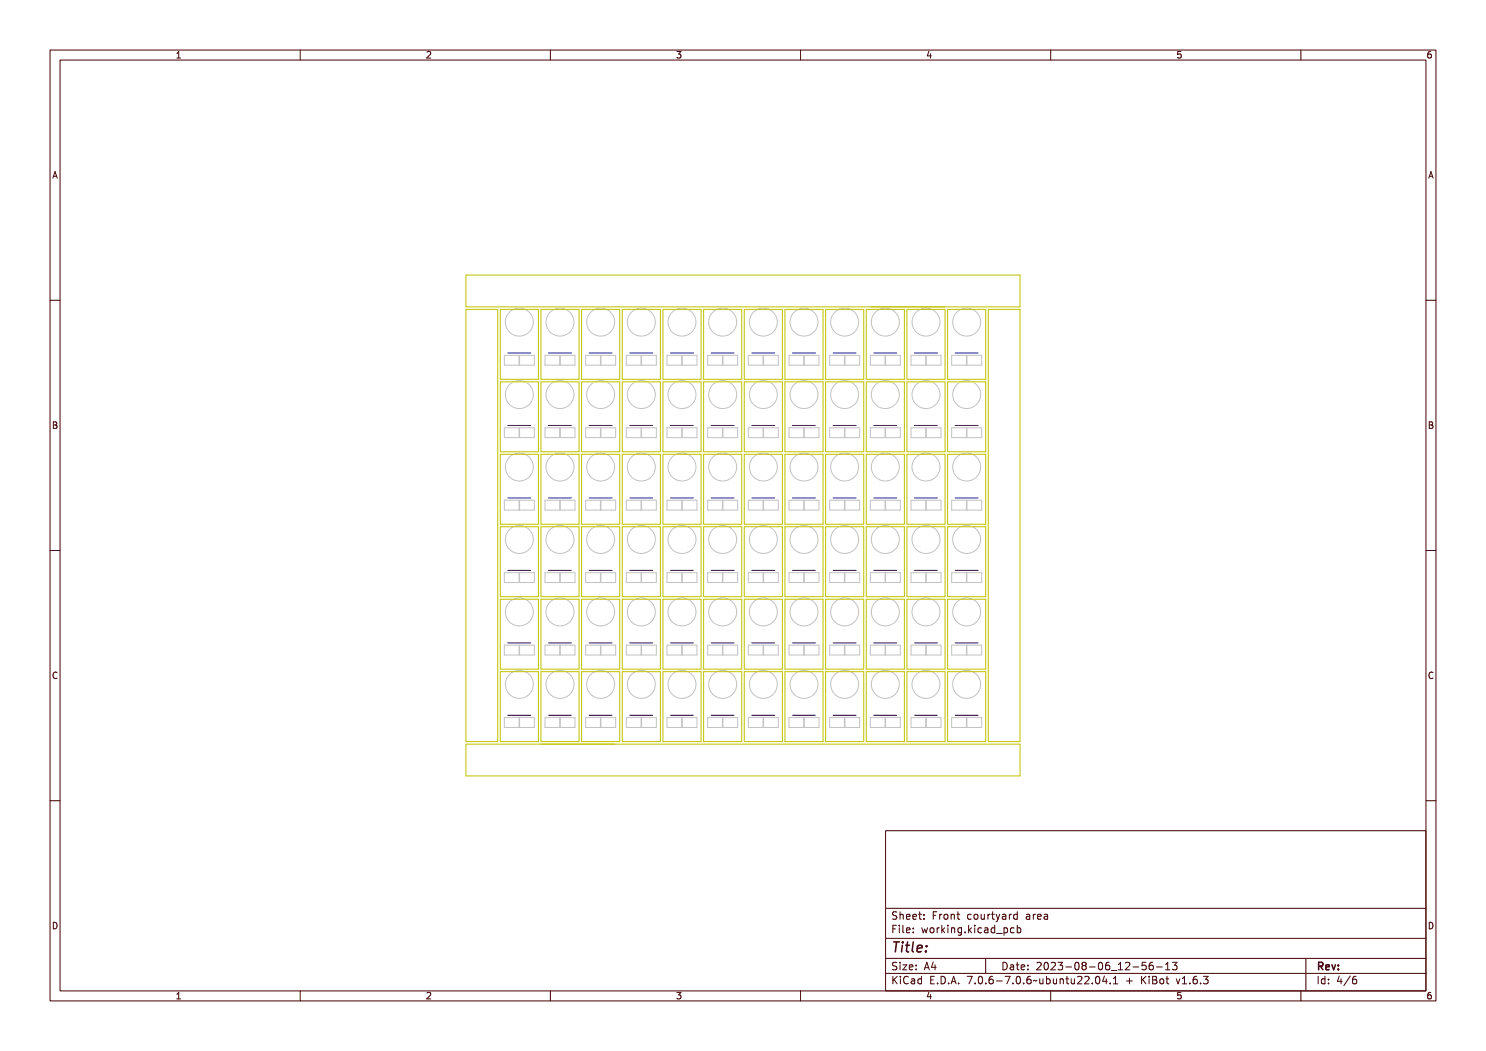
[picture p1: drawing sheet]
<svg xmlns="http://www.w3.org/2000/svg" width="297mm" height="210mm" viewBox="0 0 297 210" stroke-linecap="round" stroke-linejoin="round" font-family="sans-serif">
<defs><g id="words">
<text font-size="2.7" fill="#480000" x="178" y="190.3">Title:</text>
<g font-size="2" fill="#480000">
<text x="178" y="183.7">Sheet: Front courtyard area</text>
<text x="178" y="186.5">File: working.kicad_pcb</text>
<text x="178" y="193.9">Size: A4</text>
<text x="178" y="196.6">KiCad E.D.A. 7.0.6-7.0.6~ubuntu22.04.1 + KiBot v1.6.3</text>
<text x="200" y="193.9">Date: 2023-08-06_12-56-13</text>
<text x="263" y="196.6">Id: 4/6</text>
<text x="263" y="193.9">Rev:</text>
</g>
<g font-size="1.7" fill="#480000">
<text x="35" y="11.7">1</text>
<text x="85" y="11.7">2</text>
<text x="135" y="11.7">3</text>
<text x="185" y="11.7">4</text>
<text x="235" y="11.7">5</text>
<text x="285" y="11.7">6</text>
<text x="10.5" y="35.7">A</text>
<text x="285.5" y="35.7">A</text>
<text x="10.5" y="85.6">B</text>
<text x="285.5" y="85.6">B</text>
<text x="10.5" y="135.7">C</text>
<text x="285.5" y="135.7">C</text>
<text x="10.5" y="185.6">D</text>
<text x="285.5" y="185.6">D</text>
<text x="35" y="199.7">1</text>
<text x="85" y="199.7">2</text>
<text x="135" y="199.7">3</text>
<text x="185" y="199.7">4</text>
<text x="235" y="199.7">5</text>
<text x="285" y="199.7">6</text>
</g>
</g></defs>
<g fill="none" stroke="#c2c2c2" stroke-width=".2">
<path d="M100.8 71h2.9v2h-2.9zM103.8 71h3v2h-3zM108.9 71h3v2h-3zM112 71h2.9v2h-2.9zM117.1 71h2.9v2h-2.9zM120.1 71h3v2h-3zM125.2 71h2.9v2h-2.9zM128.2 71h3v2h-3zM133.3 71h3v2h-3zM136.4 71h2.9v2h-2.9zM141.4 71h3v2h-3zM144.5 71h2.9v2h-2.9z"/>
<path d="M149.6 71h2.9v2h-2.9zM152.6 71h3v2h-3zM157.7 71h2.9v2h-2.9zM160.7 71h3v2h-3zM165.8 71h3v2h-3zM168.9 71h2.9v2h-2.9zM174 71h2.9v2h-2.9zM177 71h2.9v2h-2.9zM182.1 71h2.9v2h-2.9zM185.1 71h3v2h-3zM190.2 71h3v2h-3zM193.3 71h2.9v2h-2.9z"/>
<path d="M100.8 100h2.9v1.9h-2.9zM100.8 85.5h2.9v1.9h-2.9zM103.8 100h3v1.9h-3zM103.8 85.5h3v1.9h-3zM108.9 100h3v1.9h-3zM108.9 85.5h3v1.9h-3zM112 85.5h2.9v1.9h-2.9zM112 100h2.9v1.9h-2.9zM117.1 100h2.9v1.9h-2.9zM117.1 85.5h2.9v1.9h-2.9zM120.1 100h3v1.9h-3zM120.1 85.5h3v1.9h-3z"/>
<path d="M125.2 100h2.9v1.9h-2.9zM125.2 85.5h2.9v1.9h-2.9zM128.2 100h3v1.9h-3zM128.2 85.5h3v1.9h-3zM133.3 100h3v1.9h-3zM133.3 85.5h3v1.9h-3zM136.4 85.5h2.9v1.9h-2.9zM136.4 100h2.9v1.9h-2.9zM141.4 85.5h3v1.9h-3zM141.4 100h3v1.9h-3zM144.5 100h2.9v1.9h-2.9zM144.5 85.5h2.9v1.9h-2.9z"/>
<path d="M149.6 100h2.9v1.9h-2.9zM149.6 85.5h2.9v1.9h-2.9zM152.6 100h3v1.9h-3zM152.6 85.5h3v1.9h-3zM157.7 100h2.9v1.9h-2.9zM157.7 85.5h2.9v1.9h-2.9zM160.7 100h3v1.9h-3zM160.7 85.5h3v1.9h-3zM165.8 100h3v1.9h-3zM165.8 85.5h3v1.9h-3zM168.9 100h2.9v1.9h-2.9zM168.9 85.5h2.9v1.9h-2.9z"/>
<path d="M174 100h2.9v1.9h-2.9zM174 85.5h2.9v1.9h-2.9zM177 100h2.9v1.9h-2.9zM177 85.5h2.9v1.9h-2.9zM182.1 100h2.9v1.9h-2.9zM182.1 85.5h2.9v1.9h-2.9zM185.1 100h3v1.9h-3zM185.1 85.5h3v1.9h-3zM190.2 100h3v1.9h-3zM190.2 85.5h3v1.9h-3zM193.3 100h2.9v1.9h-2.9zM193.3 85.5h2.9v1.9h-2.9z"/>
<path d="M100.8 114.4h2.9v2h-2.9zM103.8 114.4h3v2h-3zM108.9 114.4h3v2h-3zM112 114.4h2.9v2h-2.9zM117.1 114.4h2.9v2h-2.9zM120.1 114.4h3v2h-3zM125.2 114.4h2.9v2h-2.9zM128.2 114.4h3v2h-3zM133.3 114.4h3v2h-3zM136.4 114.4h2.9v2h-2.9zM141.4 114.4h3v2h-3zM144.5 114.4h2.9v2h-2.9z"/>
<path d="M149.6 114.4h2.9v2h-2.9zM152.6 114.4h3v2h-3zM157.7 114.4h2.9v2h-2.9zM160.7 114.4h3v2h-3zM165.8 114.4h3v2h-3zM168.9 114.4h2.9v2h-2.9zM174 114.4h2.9v2h-2.9zM177 114.4h2.9v2h-2.9zM182.1 114.4h2.9v2h-2.9zM185.1 114.4h3v2h-3zM190.2 114.4h3v2h-3zM193.3 114.4h2.9v2h-2.9z"/>
<path d="M100.8 128.9h2.9v2h-2.9zM103.8 128.9h3v2h-3zM108.9 128.9h3v2h-3zM112 128.9h2.9v2h-2.9zM117.1 128.9h2.9v2h-2.9zM120.1 128.9h3v2h-3zM125.2 128.9h2.9v2h-2.9zM128.2 128.9h3v2h-3zM133.3 128.9h3v2h-3zM136.4 128.9h2.9v2h-2.9zM141.4 128.9h3v2h-3zM144.5 128.9h2.9v2h-2.9z"/>
<path d="M149.6 128.9h2.9v2h-2.9zM152.6 128.9h3v2h-3zM157.7 128.9h2.9v2h-2.9zM160.7 128.9h3v2h-3zM165.8 128.9h3v2h-3zM168.9 128.9h2.9v2h-2.9zM174 128.9h2.9v2h-2.9zM177 128.9h2.9v2h-2.9zM182.1 128.9h2.9v2h-2.9zM185.1 128.9h3v2h-3zM190.2 128.9h3v2h-3zM193.3 128.9h2.9v2h-2.9z"/>
<path d="M100.8 143.4h2.9v2h-2.9zM103.8 143.4h3v2h-3zM108.9 143.4h3v2h-3zM112 143.4h2.9v2h-2.9zM117.1 143.4h2.9v2h-2.9zM120.1 143.4h3v2h-3zM125.2 143.4h2.9v2h-2.9zM128.2 143.4h3v2h-3zM133.3 143.4h3v2h-3zM136.4 143.4h2.9v2h-2.9zM141.4 143.4h3v2h-3zM144.5 143.4h2.9v2h-2.9z"/>
<path d="M149.6 143.4h2.9v2h-2.9zM152.6 143.4h3v2h-3zM157.7 143.4h2.9v2h-2.9zM160.7 143.4h3v2h-3zM165.8 143.4h3v2h-3zM168.9 143.4h2.9v2h-2.9zM174 143.4h2.9v2h-2.9zM177 143.4h2.9v2h-2.9zM182.1 143.4h2.9v2h-2.9zM185.1 143.4h3v2h-3zM190.2 143.4h3v2h-3zM193.3 143.4h2.9v2h-2.9z"/>
<circle cx="103.8" cy="78.8" r="2.79"/>
<circle cx="103.8" cy="64.4" r="2.79"/>
<circle cx="111.9" cy="78.8" r="2.79"/>
<circle cx="111.9" cy="64.4" r="2.79"/>
<circle cx="120.1" cy="78.8" r="2.79"/>
<circle cx="120.1" cy="64.4" r="2.79"/>
<circle cx="128.2" cy="78.8" r="2.79"/>
<circle cx="128.2" cy="64.4" r="2.79"/>
<circle cx="136.3" cy="78.8" r="2.79"/>
<circle cx="136.3" cy="64.4" r="2.79"/>
<circle cx="144.4" cy="78.8" r="2.79"/>
<circle cx="144.4" cy="64.4" r="2.79"/>
<circle cx="152.6" cy="78.8" r="2.79"/>
<circle cx="152.6" cy="64.4" r="2.79"/>
<circle cx="160.7" cy="78.8" r="2.79"/>
<circle cx="160.7" cy="64.4" r="2.79"/>
<circle cx="168.8" cy="78.8" r="2.79"/>
<circle cx="168.8" cy="64.4" r="2.79"/>
<circle cx="176.9" cy="78.8" r="2.79"/>
<circle cx="176.9" cy="64.4" r="2.79"/>
<circle cx="185.1" cy="78.8" r="2.79"/>
<circle cx="185.1" cy="64.4" r="2.79"/>
<circle cx="193.2" cy="78.8" r="2.79"/>
<circle cx="193.2" cy="64.4" r="2.79"/>
<circle cx="103.8" cy="93.3" r="2.79"/>
<circle cx="111.9" cy="93.3" r="2.79"/>
<circle cx="120.1" cy="93.3" r="2.79"/>
<circle cx="128.2" cy="93.3" r="2.79"/>
<circle cx="136.3" cy="93.3" r="2.79"/>
<circle cx="144.4" cy="93.3" r="2.79"/>
<circle cx="152.6" cy="93.3" r="2.79"/>
<circle cx="160.7" cy="93.3" r="2.79"/>
<circle cx="168.8" cy="93.3" r="2.79"/>
<circle cx="176.9" cy="93.3" r="2.79"/>
<circle cx="185.1" cy="93.3" r="2.79"/>
<circle cx="193.2" cy="93.3" r="2.79"/>
<circle cx="103.8" cy="107.8" r="2.79"/>
<circle cx="111.9" cy="107.8" r="2.79"/>
<circle cx="120.1" cy="107.8" r="2.79"/>
<circle cx="128.2" cy="107.8" r="2.79"/>
<circle cx="136.3" cy="107.8" r="2.79"/>
<circle cx="144.4" cy="107.8" r="2.79"/>
<circle cx="152.6" cy="107.8" r="2.79"/>
<circle cx="160.7" cy="107.8" r="2.79"/>
<circle cx="168.8" cy="107.8" r="2.79"/>
<circle cx="176.9" cy="107.8" r="2.79"/>
<circle cx="185.1" cy="107.8" r="2.79"/>
<circle cx="193.2" cy="107.8" r="2.79"/>
<circle cx="103.8" cy="136.8" r="2.79"/>
<circle cx="103.8" cy="122.3" r="2.79"/>
<circle cx="111.9" cy="136.8" r="2.79"/>
<circle cx="111.9" cy="122.3" r="2.79"/>
<circle cx="120.1" cy="136.8" r="2.79"/>
<circle cx="120.1" cy="122.3" r="2.79"/>
<circle cx="128.2" cy="136.8" r="2.79"/>
<circle cx="128.2" cy="122.3" r="2.79"/>
<circle cx="136.3" cy="136.8" r="2.79"/>
<circle cx="136.3" cy="122.3" r="2.79"/>
<circle cx="144.4" cy="136.8" r="2.79"/>
<circle cx="144.4" cy="122.3" r="2.79"/>
<circle cx="152.6" cy="136.8" r="2.79"/>
<circle cx="152.6" cy="122.3" r="2.79"/>
<circle cx="160.7" cy="136.8" r="2.79"/>
<circle cx="160.7" cy="122.3" r="2.79"/>
<circle cx="168.8" cy="136.8" r="2.79"/>
<circle cx="168.8" cy="122.3" r="2.79"/>
<circle cx="176.9" cy="136.8" r="2.79"/>
<circle cx="176.9" cy="122.3" r="2.79"/>
<circle cx="185.1" cy="136.8" r="2.79"/>
<circle cx="185.1" cy="122.3" r="2.79"/>
<circle cx="193.2" cy="136.8" r="2.79"/>
<circle cx="193.2" cy="122.3" r="2.79"/>
</g>
<g fill="none" stroke="#c2c200" stroke-width=".2">
<path d="M93.1 55h110.8v6.3h-110.8zM93.1 61.8h6.4v86.4h-6.4zM100 76.3h7.6v14h-7.6zM100 61.8h7.6v14h-7.6zM108.1 61.8h7.6v14h-7.6zM108.1 76.3h7.6v14h-7.6zM116.2 76.3h7.7v14h-7.7zM116.2 61.8h7.7v14h-7.7zM124.4 76.3h7.6v14h-7.6zM124.4 61.8h7.6v14h-7.6zM132.5 61.8h7.6v14h-7.6zM132.5 76.3h7.6v14h-7.6z"/>
<path d="M140.6 76.3h7.6v14h-7.6zM140.6 61.8h7.6v14h-7.6zM148.8 61.8h7.6v14h-7.6zM148.8 76.3h7.6v14h-7.6zM156.9 61.8h7.6v14h-7.6zM156.9 76.3h7.6v14h-7.6zM165 61.8h7.6v14h-7.6zM165 76.3h7.6v14h-7.6zM173.1 76.3h7.7v14h-7.7zM173.1 61.8h7.7v14h-7.7zM181.3 76.3h7.6v14h-7.6zM181.3 61.8h7.6v14h-7.6z"/>
<path d="M189.4 76.3h7.6v14h-7.6zM189.4 61.8h7.6v14h-7.6zM197.5 61.8h6.4v86.4h-6.4zM100 90.8h7.6v14h-7.6zM108.1 90.8h7.6v14h-7.6zM116.2 90.8h7.7v14h-7.7zM124.4 90.8h7.6v14h-7.6zM132.5 90.8h7.6v14h-7.6zM140.6 90.8h7.6v14h-7.6zM148.8 90.8h7.6v14h-7.6zM156.9 90.8h7.6v14h-7.6zM165 90.8h7.6v14h-7.6z"/>
<path d="M173.1 90.8h7.7v14h-7.7zM181.3 90.8h7.6v14h-7.6zM189.4 90.8h7.6v14h-7.6zM100 119.7h7.6v14h-7.6zM100 105.3h7.6v13.9h-7.6zM108.1 119.7h7.6v14h-7.6zM108.1 105.3h7.6v13.9h-7.6zM116.2 119.7h7.7v14h-7.7zM116.2 105.3h7.7v13.9h-7.7zM124.4 119.7h7.6v14h-7.6zM124.4 105.3h7.6v13.9h-7.6zM132.5 119.7h7.6v14h-7.6z"/>
<path d="M132.5 105.3h7.6v13.9h-7.6zM140.6 119.7h7.6v14h-7.6zM140.6 105.3h7.6v13.9h-7.6zM148.8 119.7h7.6v14h-7.6zM148.8 105.3h7.6v13.9h-7.6zM156.9 119.7h7.6v14h-7.6zM156.9 105.3h7.6v13.9h-7.6zM165 119.7h7.6v14h-7.6zM165 105.3h7.6v13.9h-7.6zM173.1 119.7h7.7v14h-7.7zM173.1 105.3h7.7v13.9h-7.7zM181.3 119.7h7.6v14h-7.6z"/>
<path d="M181.3 105.3h7.6v13.9h-7.6zM189.4 119.7h7.6v14h-7.6zM189.4 105.3h7.6v13.9h-7.6zM100 134.2h7.6v14h-7.6zM108.1 134.2h7.6v14h-7.6zM116.2 134.2h7.7v14h-7.7zM124.4 134.2h7.6v14h-7.6zM132.5 134.2h7.6v14h-7.6zM140.6 134.2h7.6v14h-7.6zM148.8 134.2h7.6v14h-7.6zM156.9 134.2h7.6v14h-7.6zM165 134.2h7.6v14h-7.6z"/>
<path d="M173.1 134.2h7.7v14h-7.7zM181.3 134.2h7.6v14h-7.6zM189.4 134.2h7.6v14h-7.6zM93.1 148.7h110.8v6.3h-110.8z"/>
</g>
<g fill="none" stroke="#000084" stroke-width=".2">
<path d="M101.5 70.5h4.6M109.6 70.5h4.6M117.8 70.5h4.5M125.9 70.5h4.6M134 70.5h4.6M142.1 70.5h4.6M150.3 70.5h4.5M158.4 70.5h4.6M166.5 70.5h4.6M174.6 70.5h4.6M182.8 70.5h4.5M190.9 70.5h4.6"/>
<path d="M101.5 85h4.6M101.5 99.5h4.6M109.6 85h4.6M109.6 99.5h4.6M117.8 85h4.5M117.8 99.5h4.5M125.9 85h4.6M125.9 99.5h4.6M134 85h4.6M134 99.5h4.6M142.1 85h4.6M142.1 99.5h4.6"/>
<path d="M150.3 85h4.5M150.3 99.5h4.5M158.4 85h4.6M158.4 99.5h4.6M166.5 85h4.6M166.5 99.5h4.6M174.6 85h4.6M174.6 99.5h4.6M182.8 85h4.5M182.8 99.5h4.5M190.9 85h4.6M190.9 99.5h4.6"/>
<path d="M101.5 114h4.6M109.6 114h4.6M117.8 114h4.5M125.9 114h4.6M134 114h4.6M142.1 114h4.6M150.3 114h4.5M158.4 114h4.6M166.5 114h4.6M174.6 114h4.6M182.8 114h4.5M190.9 114h4.6"/>
<path d="M101.5 128.4h4.6M109.6 128.4h4.6M117.8 128.4h4.5M125.9 128.4h4.6M134 128.4h4.6M142.1 128.4h4.6M150.3 128.4h4.5M158.4 128.4h4.6M166.5 128.4h4.6M174.6 128.4h4.6M182.8 128.4h4.5M190.9 128.4h4.6"/>
<path d="M101.5 142.9h4.6M109.6 142.9h4.6M117.8 142.9h4.5M125.9 142.9h4.6M134 142.9h4.6M142.1 142.9h4.6M150.3 142.9h4.5M158.4 142.9h4.6M166.5 142.9h4.6M174.6 142.9h4.6M182.8 142.9h4.5M190.9 142.9h4.6"/>
</g>
<g fill="none" stroke="#480000" stroke-width=".2">
<path d="M10 10h277v190h-277zM12 12h273v186h-273zM60 10v2M110 10v2M160 10v2M210 10v2M260 10v2M10 60h2M285 60h2M10 110h2M285 110h2M10 160h2"/>
<path d="M285 160h2M177 166h108v32h-108zM60 198v2M110 198v2M160 198v2M177 181.5h108M177 187.5h108M177 191.5h108M177 194.5h108M178.1 195.2h.2v.6l.6-.6h.3l-.6 .6 .6 .8h-.2l-.5-.7-.2 .2v.5h-.2zM178.2 185h.9v.2h-.7v.4h.6v.2h-.6v.7h-.2zM178.3 182.4l.5-.1h.2v.2a.31 .31 0 0 0-.5-.1 .31 .31 0 0 0 0 .5 .5 .5 0 0 1 .6 .6 .5 .5 0 0 1-.8 .2l-.1-.2a.34 .34 0 0 0 .4 .1 .34 .34 0 0 0 .1-.5 .47 .47 0 0 1-.5-.2 .47 .47 0 0 1 .1-.5z"/>
<path d="M178.3 192.5l.5-.1h.2v.2a.31 .31 0 0 0-.5-.1 .31 .31 0 0 0 0 .5 .5 .5 0 0 1 .6 .6 .5 .5 0 0 1-.8 .2l-.1-.2a.34 .34 0 0 0 .4 .1 .34 .34 0 0 0 .1-.5 .47 .47 0 0 1-.5-.2 .47 .47 0 0 1 .1-.5zM179.4 182.2h.2v.6a.35 .35 0 0 1 .4-.1 .35 .35 0 0 1 .2 .4v.6h-.2v-.8h-.4v.8h-.2zM179.5 185.4h.4v.9h.4v.2h-.9v-.2h.3v-.8h-.2zM179.5 192.8h.4v.9h.4v.1h-.9v-.1h.3v-.8h-.2zM179.5 195.6h.4v.9h.4v.1h-.9v-.1h.3v-.8h-.2zM179.7 184.9h.2v.3h-.2zM179.7 192.3h.2v.3h-.2zM179.7 195.1h.2v.3h-.2zM180.6 184.9h.4v1.3l.4 .1v.2l-.5-.2v-1.2h-.3zM180.6 192.8h.8l-.6 .9h.6v.1h-.8l.6-.9h-.6zM180.7 182.8l.1-.1a.49 .49 0 0 1 .5 0 .49 .49 0 0 1 .2 .5h-.8a.42 .42 0 0 0 .3 .4 .42 .42 0 0 0 .4-.1 .47 .47 0 0 1-.4 .3 .47 .47 0 0 1-.4-.3zM180.7 195.4a.4 .4 0 0 1 .4-.3 .4 .4 0 0 1 .4 .3 .56 .56 0 0 0-.8 .4 .56 .56 0 0 0 .5 .7l.3-.1a.43 .43 0 0 1-.5 .3 .43 .43 0 0 1-.4-.4v-.6z"/>
<path d="M180.8 182.9l.4-.1 .1 .3h-.6zM181.8 195.6l.3-.1a.43 .43 0 0 1 .5 .5v.6h-.1v-.1a.38 .38 0 0 1-.5 .2 .38 .38 0 0 1-.2-.5 .38 .38 0 0 1 .4-.2h.3a.35 .35 0 0 0-.3-.4 .35 .35 0 0 0-.4 .2zM181.9 182.8l.1-.1a.49 .49 0 0 1 .5 0 .49 .49 0 0 1 .2 .5h-.8a.42 .42 0 0 0 .3 .4 .42 .42 0 0 0 .5-.1 .47 .47 0 0 1-.5 .3 .47 .47 0 0 1-.4-.3zM181.9 185.5l.1-.1a.49 .49 0 0 1 .5 0 .49 .49 0 0 1 .2 .5h-.8a.42 .42 0 0 0 .3 .4 .42 .42 0 0 0 .5-.1 .47 .47 0 0 1-.5 .3 .47 .47 0 0 1-.4-.3zM181.9 192.9l.1-.1a.49 .49 0 0 1 .5 0 .49 .49 0 0 1 .2 .5h-.8a.42 .42 0 0 0 .3 .4 .42 .42 0 0 0 .5-.1 .47 .47 0 0 1-.5 .3 .47 .47 0 0 1-.4-.3zM182 196.2l.5-.1a.31 .31 0 0 1-.2 .4 .31 .31 0 0 1-.4-.1zM182 182.9l.4-.1 .1 .3h-.6zM182 185.6l.4-.1 .1 .3h-.6zM182 193l.4-.1 .1 .3h-.6zM183 195.7l.4-.2 .2 .2v-.6h.2v1.5h-.2v-.1a.42 .42 0 0 1-.5 .1 .42 .42 0 0 1-.2-.5zM183.2 195.8l.1-.1a.4 .4 0 0 1 .3 .4 .4 .4 0 0 1-.3 .4l-.2-.2zM183.2 182.3h.2v.4h.4v.1h-.4v.7l.4 .1v.1h-.4l-.1-.1-.1-.8h-.3v-.1h.3z"/>
<path d="M183.3 185.4h.2v.3h-.2zM183.3 186.2h.2v.3h-.2zM183.3 192.8h.2v.3h-.2zM183.3 193.6h.2v.2h-.2zM184.5 182.7h.2v.3h-.2zM184.5 183.5h.2v.2h-.2zM185.2 185.4h.2l.2 .8 .1-.5h.2l.2 .5 .1-.8h.2l-.2 1.1h-.2l-.2-.7-.2 .7h-.1zM185.4 195.2h.9v.2h-.7v.4h.6v.2h-.6v.5h.7v.1h-.9zM185.7 192.4h.2l.5 1.4h-.2l-.1-.3h-.5l-.1 .3h-.2zM185.8 192.6l.2 .7h-.4zM186.6 182.3h.9v.2h-.7v.4h.6v.2h-.6v.6h-.2zM186.8 185.6l.1-.1a.39 .39 0 0 1 .4 .4 .39 .39 0 0 1-.4 .4l-.1-.2z"/>
<path d="M186.9 196.4h.2v.2h-.2zM187.1 192.4h.2v.9h.2v.2h-.2v.3h-.2v-.3h-.6zM187.1 192.6v.7h-.4zM187.8 195.2a.76 .76 0 0 1 .9 .7 .76 .76 0 0 1-.9 .7zM188 195.4a.57 .57 0 0 1 .5 .5 .57 .57 0 0 1-.5 .6zM188 182.7h.2v.2v-.1a.29 .29 0 0 1 .3-.2 .29 .29 0 0 1 .3 .3 .37 .37 0 0 0-.5-.1 .37 .37 0 0 0-.1 .4v.5h-.2zM188 185.4h.2v.2v-.1a.29 .29 0 0 1 .3-.2 .29 .29 0 0 1 .3 .3 .37 .37 0 0 0-.5-.1 .37 .37 0 0 0-.1 .4v.6h-.2zM189.1 184.9h.1v.9l.5-.4h.2l-.4 .4 .5 .7h-.2l-.4-.6-.2 .1v.5h-.1zM189.2 182.9l.1-.1a.39 .39 0 0 1 .4 .4 .39 .39 0 0 1-.4 .4l-.1-.2zM189.3 196.4h.3v.2h-.3zM190.2 182.7h.2v.1a.35 .35 0 0 1 .4-.1 .35 .35 0 0 1 .3 .4v.6h-.2l-.1-.8h-.3l-.1 .8h-.2zM190.3 185.4h.4v.9h.4v.2h-.9v-.2h.4v-.8h-.3z"/>
<path d="M190.5 195.2h.3l.4 1.4h-.2l-.1-.3h-.5l-.1 .3h-.2zM190.6 184.9h.1v.3h-.1zM190.6 195.4l.2 .7h-.4zM191.4 185.4h.2v.1a.35 .35 0 0 1 .4-.1 .35 .35 0 0 1 .3 .4v.7h-.2l-.1-.9h-.3l-.1 .9h-.2zM191.7 182.3h.1v.4h.4v.1h-.4v.7l.4 .1v.1h-.4l-.1-.1v-.8h-.3v-.1h.3zM191.7 196.4h.3v.2h-.3zM192.7 185.5l.3-.2 .3 .2v-.1h.2v1a.53 .53 0 0 1-.8 .4v-.2a.36 .36 0 0 0 .4 .1 .36 .36 0 0 0 .2-.4l-.1 .1a.53 .53 0 0 1-.7-.3 .53 .53 0 0 1 .2-.6zM192.8 185.6l.1-.1a.39 .39 0 0 1 .4 .4 .39 .39 0 0 1-.4 .4l-.1-.2zM193.8 195.2h.9l-.5 1.4h-.2l.5-1.2h-.7zM194 182.8a.39 .39 0 0 1 .4-.2 .39 .39 0 0 1 .3 .3 .4 .4 0 0 0-.6 0 .4 .4 0 0 0 0 .6 .4 .4 0 0 0 .6 0 .45 .45 0 0 1-.6 .3 .45 .45 0 0 1-.3-.6zM194.1 186.2h.3v.3h-.3zM195.1 184.9h.2v.9l.4-.4h.3l-.5 .4 .5 .7h-.2l-.4-.6-.1 .1v.5h-.2z"/>
<path d="M195.2 182.9l.1-.1a.39 .39 0 0 1 .4 .4 .39 .39 0 0 1-.4 .4l-.1-.2zM195.3 196.4h.3v.2h-.3zM196.2 182.7h.2v.8l.2 .1 .3-.2v-.7h.2v1h-.2v-.1a.35 .35 0 0 1-.4 .2 .35 .35 0 0 1-.3-.5zM196.3 185.4h.5v.9h.3v.2h-.9v-.2h.4v-.8h-.3zM196.3 195.4a.57 .57 0 0 1 .7 0 .57 .57 0 0 1 .1 .8 .5 .5 0 0 1-.6 .5 .5 .5 0 0 1-.3-.8zM196.5 195.4a.61 .61 0 0 1 .4 1l-.1 .1a.61 .61 0 0 1-.4-1zM196.6 184.9h.2v.3h-.2zM197 191.5v3M197.6 185.5a.39 .39 0 0 1 .4-.2 .39 .39 0 0 1 .3 .3 .4 .4 0 0 0-.6 0 .4 .4 0 0 0 0 .6 .4 .4 0 0 0 .6 0 .45 .45 0 0 1-.6 .3 .45 .45 0 0 1-.3-.6zM197.6 182.7h.2v.2v-.1a.29 .29 0 0 1 .4-.2 .29 .29 0 0 1 .2 .3 .37 .37 0 0 0-.4-.1 .37 .37 0 0 0-.2 .4v.5h-.2zM197.7 196.4h.3v.2h-.3zM198.7 185.4l.2-.1a.43 .43 0 0 1 .6 .5v.7h-.2v-.2a.38 .38 0 0 1-.5 .2 .38 .38 0 0 1-.2-.5 .38 .38 0 0 1 .5-.2h.2a.35 .35 0 0 0-.3-.4 .35 .35 0 0 0-.3 .2z"/>
<path d="M198.7 195.4a.38 .38 0 0 1 .4-.3 .38 .38 0 0 1 .3 .3 .43 .43 0 0 0-.5 0 .43 .43 0 0 0-.1 .5 .46 .46 0 0 1 .7 .1 .46 .46 0 0 1-.2 .6 .46 .46 0 0 1-.7-.2zM198.8 186l.5-.1a.31 .31 0 0 1-.1 .4 .31 .31 0 0 1-.4-.1zM198.9 182.3h.2v.4h.4v.1h-.4v.7l.4 .1v.1h-.4l-.2-.1v-.8h-.3v-.1h.3zM199.8 182.7h.1l.4 .8 .3-.8h.2l-.3 .7a.68 .68 0 0 1-.7 .8l.4-.5zM199.9 185.5l.3-.2 .3 .2v-.6h.2v1.6h-.2v-.2a.42 .42 0 0 1-.5 .1 .42 .42 0 0 1-.2-.5zM200 196h.5v.2h-.5zM200 185.6l.1-.1a.39 .39 0 0 1 .4 .4 .39 .39 0 0 1-.4 .4l-.1-.2zM200.1 192.4a.76 .76 0 0 1 1 .7 .76 .76 0 0 1-1 .7zM200.3 192.6a.57 .57 0 0 1 .6 .5 .57 .57 0 0 1-.6 .6zM200.9 186.8l1.2 .1zM201 195.2h.9l-.5 1.4h-.2l.5-1.2h-.7zM201.1 182.7l.2-.1a.43 .43 0 0 1 .6 .5v.6h-.2v-.1a.38 .38 0 0 1-.5 .2 .38 .38 0 0 1-.2-.5 .38 .38 0 0 1 .5-.2h.2a.35 .35 0 0 0-.2-.4 .35 .35 0 0 0-.4 .2z"/>
<path d="M201.2 183.3l.5-.1a.31 .31 0 0 1-.1 .4 .31 .31 0 0 1-.4-.1zM201.4 192.8l.3-.1a.43 .43 0 0 1 .5 .5v.6h-.1v-.1a.38 .38 0 0 1-.5 .2 .38 .38 0 0 1-.2-.5 .38 .38 0 0 1 .4-.2h.3a.35 .35 0 0 0-.3-.4 .35 .35 0 0 0-.4 .2zM201.6 193.4l.5-.1a.31 .31 0 0 1-.2 .4 .31 .31 0 0 1-.4-.1zM202.2 185.4h.2v.1a.53 .53 0 0 1 .8 .3 .53 .53 0 0 1-.6 .7l-.2-.2v.6h-.2zM202.4 182.7h.2v.2l.1-.1a.29 .29 0 0 1 .3-.2 .29 .29 0 0 1 .2 .3 .37 .37 0 0 0-.4-.1 .37 .37 0 0 0-.2 .4v.5h-.2zM202.5 185.6l.1-.1a.4 .4 0 0 1 .4 .4 .4 .4 0 0 1-.4 .4l-.2-.2zM202.5 196.4h.3v.2h-.3zM202.8 192.4h.2v.4h.4v.1h-.4v.7l.4 .1v.1h-.4l-.2-.1v-.8h-.3v-.1h.3zM203.5 182.8l.3-.2 .3 .2v-.6h.2v1.5h-.2v-.1a.42 .42 0 0 1-.5 .1 .42 .42 0 0 1-.2-.5zM203.5 195.4a.57 .57 0 0 1 .8 0 .57 .57 0 0 1 0 .8 .5 .5 0 0 1-.6 .5 .5 .5 0 0 1-.3-.8zM203.6 185.5a.39 .39 0 0 1 .4-.2 .39 .39 0 0 1 .3 .3 .4 .4 0 0 0-.5 0 .4 .4 0 0 0 0 .6 .4 .4 0 0 0 .5 0 .45 .45 0 0 1-.6 .3 .45 .45 0 0 1-.2-.6zM203.6 182.9l.1-.1a.4 .4 0 0 1 .4 .4 .4 .4 0 0 1-.4 .4l-.1-.2z"/>
<path d="M203.7 195.4a.61 .61 0 0 1 .4 1l-.1 .1a.61 .61 0 0 1-.3-1zM203.9 192.9l.1-.1a.49 .49 0 0 1 .5 0 .49 .49 0 0 1 .2 .5h-.8a.42 .42 0 0 0 .3 .4 .42 .42 0 0 0 .5-.1 .47 .47 0 0 1-.5 .3 .47 .47 0 0 1-.4-.3zM204 193l.4-.1 .1 .3h-.6zM204.7 184.9h.1v.6a.53 .53 0 0 1 .8 .3 .53 .53 0 0 1-.6 .7l-.2-.2v.2h-.1zM204.9 185.6l.1-.1a.39 .39 0 0 1 .4 .4 .39 .39 0 0 1-.4 .4l-.1-.2zM204.9 196.4h.3v.2h-.3zM205.3 192.8h.2v.3h-.2zM205.3 193.6h.2v.2h-.2zM205.9 182.7l.3-.1a.43 .43 0 0 1 .5 .5v.6h-.2v-.1a.38 .38 0 0 1-.5 .2 .38 .38 0 0 1-.2-.5 .38 .38 0 0 1 .5-.2h.2a.35 .35 0 0 0-.2-.4 .35 .35 0 0 0-.4 .2zM205.9 195.4a.38 .38 0 0 1 .4-.3 .38 .38 0 0 1 .3 .3 .43 .43 0 0 0-.5 0 .43 .43 0 0 0-.1 .5 .46 .46 0 0 1 .7 .1 .46 .46 0 0 1-.2 .6 .46 .46 0 0 1-.6-.2zM206.1 183.3l.4-.1a.31 .31 0 0 1-.1 .4 .31 .31 0 0 1-.4-.1zM207 196l1-.1a.49 .49 0 0 1-.8 .1l-.2 .2z"/>
<path d="M207.2 182.7h.2v.2l.1-.1a.29 .29 0 0 1 .3-.2 .29 .29 0 0 1 .2 .3 .37 .37 0 0 0-.4-.1 .37 .37 0 0 0-.2 .4v.5h-.2zM207.4 192.5a.53 .53 0 0 1 .8 .1 .53 .53 0 0 1-.3 .7l-.3 .4h.7v.1h-.9l.3-.5a.4 .4 0 0 0 .3-.4 .4 .4 0 0 0-.3-.4l-.3 .2zM208.3 195.6h.1l.1 .8 .2 .1 .2-.2v-.7h.2v1h-.2v-.1a.35 .35 0 0 1-.4 .2 .35 .35 0 0 1-.2-.5zM208.3 182.8l.2-.1a.49 .49 0 0 1 .5 0 .49 .49 0 0 1 .2 .5h-.8a.42 .42 0 0 0 .3 .4 .42 .42 0 0 0 .4-.1 .47 .47 0 0 1-.4 .3 .47 .47 0 0 1-.4-.3zM208.5 182.9l.3-.1 .2 .3h-.6zM208.7 192.6a.57 .57 0 0 1 .7 0 .57 .57 0 0 1 .1 .8 .5 .5 0 0 1-.6 .5 .5 .5 0 0 1-.3-.8zM208.9 192.6a.61 .61 0 0 1 .3 1l-.1 .1a.61 .61 0 0 1-.3-1zM209.5 195.1h.2v.6a.53 .53 0 0 1 .7 .3 .53 .53 0 0 1-.6 .7l-.1-.2v.1h-.2zM209.5 182.7l.3-.1a.43 .43 0 0 1 .5 .5v.6h-.2v-.1a.38 .38 0 0 1-.5 .2 .38 .38 0 0 1-.2-.5 .38 .38 0 0 1 .5-.2h.2a.35 .35 0 0 0-.2-.4 .35 .35 0 0 0-.4 .2zM209.7 183.3l.4-.1a.31 .31 0 0 1-.1 .4 .31 .31 0 0 1-.4-.1zM209.7 195.8l.1-.1a.4 .4 0 0 1 .4 .4 .4 .4 0 0 1-.4 .4l-.1-.2zM209.8 192.5a.53 .53 0 0 1 .8 .1 .53 .53 0 0 1-.3 .7l-.3 .4h.7v.1h-.9l.3-.5a.4 .4 0 0 0 .3-.4 .4 .4 0 0 0-.3-.4l-.3 .2z"/>
<path d="M210 198v2M210.7 195.6h.2v.8l.2 .1 .2-.2v-.7h.2v1h-.2v-.1a.35 .35 0 0 1-.4 .2 .35 .35 0 0 1-.2-.5zM211 192.4a.46 .46 0 0 1 .6 0 .46 .46 0 0 1 .1 .6l-.1 .1a.47 .47 0 0 1 .2 .7 .47 .47 0 0 1-.7 0l-.1-.2a.35 .35 0 0 0 .5 .1 .35 .35 0 0 0 0-.5h-.3v-.2a.29 .29 0 0 0 .4-.1 .29 .29 0 0 0-.1-.4 .29 .29 0 0 0-.4 .1h-.1zM211.9 195.6h.2v.1a.35 .35 0 0 1 .4-.1 .35 .35 0 0 1 .2 .4v.6h-.2v-.8h-.4v.8h-.2zM212.4 193.2h.5v.2h-.5zM213.3 195.2h.2v.4h.4v.1h-.4v.7l.4 .1v.1h-.4l-.2-.1v-.8h-.3v-.1h.3zM213.5 192.6a.57 .57 0 0 1 .7 0 .57 .57 0 0 1 .1 .8 .5 .5 0 0 1-.6 .5 .5 .5 0 0 1-.3-.8zM213.7 192.6a.61 .61 0 0 1 .3 1v.1a.61 .61 0 0 1-.4-1zM214.3 195.6h.2v.8l.2 .1 .2-.2v-.7h.2v1h-.2v-.1a.35 .35 0 0 1-.4 .2 .35 .35 0 0 1-.2-.5zM214.7 192.5a.41 .41 0 0 1 .7-.1 .41 .41 0 0 1-.2 .7 .42 .42 0 0 1 .2 .6 .42 .42 0 0 1-.7 0 .42 .42 0 0 1 .2-.6l-.3-.2zM215.5 195.3a.53 .53 0 0 1 .8 .1 .53 .53 0 0 1-.3 .7l-.3 .4h.6v.1h-.9l.4-.5a.4 .4 0 0 0 .3-.4 .4 .4 0 0 0-.3-.4l-.3 .2zM216 193.2h.5v.2h-.5z"/>
<path d="M216.7 195.3a.53 .53 0 0 1 .8 .1 .53 .53 0 0 1-.3 .7l-.3 .4h.6v.1h-.9l.4-.5a.4 .4 0 0 0 .3-.4 .4 .4 0 0 0-.3-.4l-.3 .2zM217.1 192.6a.57 .57 0 0 1 .7 0 .57 .57 0 0 1 .1 .8 .5 .5 0 0 1-.6 .5 .5 .5 0 0 1-.3-.8zM217.3 192.6a.61 .61 0 0 1 .3 1v.1a.61 .61 0 0 1-.4-1zM218.2 196.4h.2v.2h-.2zM218.3 192.6a.38 .38 0 0 1 .4-.3 .38 .38 0 0 1 .3 .3 .43 .43 0 0 0-.5 0 .43 .43 0 0 0-.1 .5 .46 .46 0 0 1 .6 .1 .46 .46 0 0 1-.1 .6 .46 .46 0 0 1-.7-.2zM219.2 195.4a.57 .57 0 0 1 .7 0 .57 .57 0 0 1 .1 .8 .5 .5 0 0 1-.7 .5 .5 .5 0 0 1-.3-.8zM219.2 194.2l1.3 .1zM219.4 195.4a.61 .61 0 0 1 .3 1l-.1 .1a.61 .61 0 0 1-.3-1zM220.7 192.5l.5-.1v1.3h.3v.1h-.8v-.1h.3v-1.1h-.3zM220.8 195.2h.2v.9h.2v.2h-.2v.3h-.2v-.3h-.6zM220.8 195.4v.7h-.4zM221.8 196.4h.2v.2h-.2z"/>
<path d="M221.8 192.5a.53 .53 0 0 1 .8 .1 .53 .53 0 0 1-.3 .7l-.3 .4h.7v.1h-.9l.3-.5a.4 .4 0 0 0 .4-.4 .4 .4 0 0 0-.4-.4l-.3 .2zM222.8 195.3l.5-.1v1.3h.3v.1h-.8v-.1h.3v-1.1h-.3zM223.2 193.2h.5v.2h-.5zM224.3 192.4h.7v.2h-.6v.3a.53 .53 0 0 1 .7 .7 .53 .53 0 0 1-.9 .2v-.2a.38 .38 0 0 0 .5 .1 .38 .38 0 0 0 .1-.5 .38 .38 0 0 0-.5-.1zM225.4 195.5h.2v.4h.4v.2h-.4v.4h-.2v-.4h-.4v-.2h.4zM225.5 192.6a.38 .38 0 0 1 .4-.3 .38 .38 0 0 1 .3 .3 .43 .43 0 0 0-.5 0 .43 .43 0 0 0-.1 .5 .46 .46 0 0 1 .7 .1 .46 .46 0 0 1-.2 .6 .46 .46 0 0 1-.7-.2zM226.8 193.2h.5v.2h-.5zM227.5 195.2h.2v.6l.6-.6h.2l-.6 .6 .6 .8h-.2l-.5-.7-.1 .2v.5h-.2zM227.9 192.5l.5-.1v1.3h.3v.1h-.8v-.1h.3v-1.1h-.3zM228.8 195.6h.4v.9h.4v.1h-.9v-.1h.4v-.8h-.3zM229.1 192.4a.46 .46 0 0 1 .6 0 .46 .46 0 0 1 0 .6l-.1 .1a.47 .47 0 0 1 .2 .7 .47 .47 0 0 1-.7 0l-.1-.2a.35 .35 0 0 0 .5 .1 .35 .35 0 0 0 0-.5h-.2v-.2a.29 .29 0 0 0 .4-.1 .29 .29 0 0 0-.2-.4 .29 .29 0 0 0-.3 .1h-.1zM229.1 195.1h.1v.3h-.1z"/>
<path d="M229.9 195.2h.4a.35 .35 0 0 1 .5 .2 .35 .35 0 0 1-.3 .5 .41 .41 0 0 1 .3 .5 .41 .41 0 0 1-.5 .2h-.4zM230.1 196h.2a.27 .27 0 0 1 .3 .2 .27 .27 0 0 1-.3 .3h-.2zM230.1 195.4h.2a.23 .23 0 0 1 .3 .2 .23 .23 0 0 1-.3 .2h-.2zM231.2 193.2h1.1M231.3 195.8l.1-.1a.39 .39 0 0 1 .4 .4 .39 .39 0 0 1-.4 .4l-.1-.2zM232.6 195.2h.1v.4h.4v.1h-.4l.1 .7 .3 .1v.1h-.3l-.2-.1v-.8h-.3v-.1h.3zM233 193.8h.8M233 192.7l.4-.4v1.5M234.3 192.3h.9l-.5 .6 .5 .1v.6l-.2 .2-.7-.2M234.6 195.6h.2l.3 .9 .4-.9h.2l-.4 1h-.3zM236 195.3l.5-.1v1.3h.3v.1h-.8v-.1h.3v-1.1h-.3zM237.4 196.4h.3v.2h-.3z"/>
<path d="M238.4 195.4a.38 .38 0 0 1 .4-.3 .38 .38 0 0 1 .3 .3 .43 .43 0 0 0-.5 0 .43 .43 0 0 0-.1 .5 .46 .46 0 0 1 .7 .1 .46 .46 0 0 1-.2 .6 .46 .46 0 0 1-.7-.2zM239.8 196.4h.3v.2h-.3zM240.7 195.2a.46 .46 0 0 1 .6 0 .46 .46 0 0 1 .1 .6l-.1 .1a.47 .47 0 0 1 .2 .7 .47 .47 0 0 1-.7 0l-.1-.2a.35 .35 0 0 0 .5 .1 .35 .35 0 0 0 0-.5l-.3-.1v-.1a.29 .29 0 0 0 .4-.1 .29 .29 0 0 0-.1-.4 .29 .29 0 0 0-.4 .1h-.1zM260 198v2M261 191.5v6.5M263.2 195.2h.8v.2h-.3v1.1h.3v.1h-.8v-.1h.3v-1.1h-.3zM264.4 195.7l.3-.2 .3 .2v-.6h.2v1.5h-.2v-.1a.42 .42 0 0 1-.5 .1 .42 .42 0 0 1-.2-.5zM264.6 195.8l.1-.1a.4 .4 0 0 1 .3 .4 .4 .4 0 0 1-.3 .4l-.2-.2zM265.9 195.6h.2v.3h-.2zM265.9 196.4h.2v.2h-.2zM268.5 195.2h.2v.9h.2v.2h-.2v.3h-.2v-.3h-.6zM268.5 195.4v.7h-.4z"/>
<path d="M269.9 195.2h.2l-.8 1.6h-.2zM270.5 195.4a.38 .38 0 0 1 .4-.3 .38 .38 0 0 1 .3 .3 .43 .43 0 0 0-.5 0 .43 .43 0 0 0-.2 .5 .46 .46 0 0 1 .7 .1 .46 .46 0 0 1-.2 .6 .46 .46 0 0 1-.6-.2z"/>
<circle cx="187" cy="185.9" r=".53"/>
<circle cx="189.4" cy="183.2" r=".53"/>
<circle cx="195.4" cy="183.2" r=".53"/>
<circle cx="196.7" cy="195.9" r=".13"/>
<circle cx="199.1" cy="196.2" r=".32"/>
<circle cx="203.9" cy="195.9" r=".13"/>
<circle cx="206.3" cy="196.2" r=".32"/>
<circle cx="209" cy="193.1" r=".13"/>
<circle cx="213.8" cy="193.1" r=".13"/>
<circle cx="215" cy="193.4" r=".29"/>
<circle cx="215" cy="192.8" r=".25"/>
<circle cx="217.4" cy="193.1" r=".13"/>
<circle cx="218.7" cy="193.4" r=".32"/>
<circle cx="219.5" cy="195.9" r=".13"/>
<circle cx="225.9" cy="193.4" r=".32"/>
<circle cx="231.5" cy="196.1" r=".53"/>
<circle cx="238.8" cy="196.2" r=".32"/>
<circle cx="270.9" cy="196.2" r=".32"/>
</g>
<g fill="none" stroke="#480000" stroke-width=".3">
<path d="M178.1 188.4h1.4v.2h-.6v1.7h-.2v-1.7h-.6zM179.9 188.8h.7v1.3h.4v.2h-1.2v-.2h.5v-1.1h-.4zM180.3 188.3h.3v.3h-.3zM181.8 188.4h.2v.4h.6v.2h-.6v1l.6 .1v.2a.55 .55 0 0 1-.8-.5v-.8h-.4v-.2h.4zM183 188.3h.6l.1 1.6 .1 .2h.4v.2a.54 .54 0 0 1-.8-.5v-1.4h-.4zM184.8 189a.65 .65 0 0 1 .8-.1 .65 .65 0 0 1 .3 .7h-1.1a.56 .56 0 0 0 .4 .5 .56 .56 0 0 0 .6-.1v.2a.81 .81 0 0 1-1.1-.1 .81 .81 0 0 1 .1-1.1zM185 189.1l.4-.1 .2 .4h-.8zM186.7 188.9h.3v.4h-.3zM186.7 189.9h.3v.4h-.3zM263.1 192.4a.73 .73 0 0 1 .9 .2v.3l-.3 .3 .5 .6h-.2l-.3-.4-.2-.2h-.2v.6h-.2zM263.3 192.6h.2a.26 .26 0 0 1 .3 .2 .26 .26 0 0 1-.2 .3h-.3zM264.5 192.9l.1-.1a.49 .49 0 0 1 .5 0 .49 .49 0 0 1 .2 .5h-.8a.42 .42 0 0 0 .3 .4 .42 .42 0 0 0 .4-.1 .47 .47 0 0 1-.4 .3 .47 .47 0 0 1-.4-.3z"/>
<path d="M264.6 193l.3-.1 .2 .3h-.6zM265.5 192.8h.2l.3 .9 .3-.9h.2l-.4 1h-.2zM267.1 192.8h.2v.3h-.2zM267.1 193.6h.2v.2h-.2z"/>
</g>
<use href="#words"/>
</svg>
